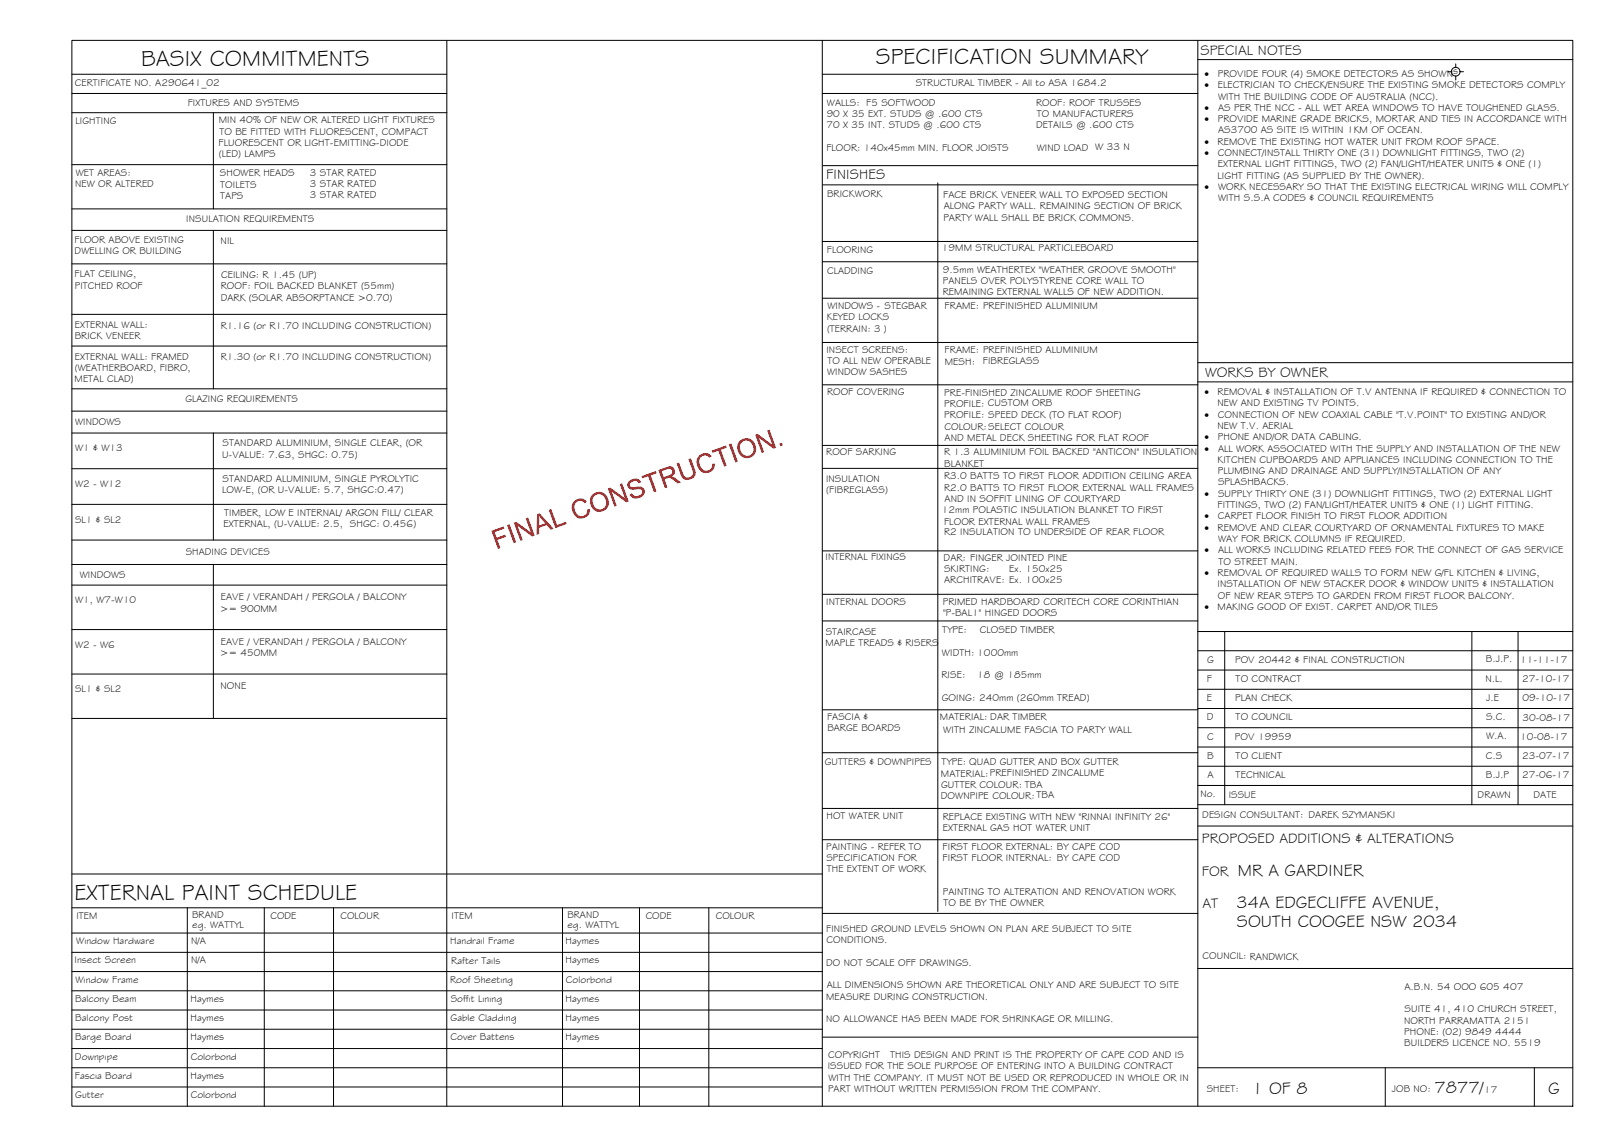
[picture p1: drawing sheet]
<svg xmlns="http://www.w3.org/2000/svg" width="420mm" height="297mm" viewBox="0 0 420 297" stroke-linecap="round" stroke-linejoin="round" font-family="sans-serif">
<defs><g id="words">
<g font-size="5.9">
<text x="36.7" y="17.2">BASIX COMMITMENTS</text>
<text x="227.6" y="16.8">SPECIFICATION SUMMARY</text>
<text x="19.4" y="233.8">EXTERNAL PAINT SCHEDULE</text>
</g>
<g font-size="4.5">
<text x="321.7" y="227.6">MR A GARDINER</text>
<text x="321.3" y="235.9">34A EDGECLIFFE AVENUE,</text>
<text x="321.4" y="240.9">SOUTH COOGEE NSW 2034</text>
<text x="325.3" y="284.2">1 OF 8</text>
<text x="372.7" y="284.1">7877/</text>
<text x="402.3" y="284.2">G</text>
</g>
<g font-size="3.7">
<text x="311.9" y="14.3">SPECIAL NOTES</text>
<text x="214.7" y="46.6">FINISHES</text>
<text x="313.1" y="98.1">WORKS BY OWNER</text>
<text x="312.3" y="219.2">PROPOSED ADDITIONS &amp; ALTERATIONS</text>
<text x="312.3" y="227.5">FOR</text>
<text x="312.4" y="235.9">AT</text>
</g>
<g font-size="2.6">
<text x="19.5" y="22.5">CERTIFICATE NO. A290641_02</text>
<text x="237.9" y="22.4">STRUCTURAL TIMBER - All to ASA 1684.2</text>
<text x="313" y="20">·</text>
<text x="313" y="22.9">·</text>
<text x="316.4" y="22.9">ELECTRICIAN TO CHECK/ENSURE THE EXISTING SMOKE DETECTORS COMPLY</text>
<text x="316.4" y="20">PROVIDE FOUR (4) SMOKE DETECTORS AS SHOWN</text>
<text x="377.6" y="19.2">s</text>
<text x="48.8" y="27.5">FIXTURES AND SYSTEMS</text>
<text x="214.9" y="27.4">WALLS: F5 SOFTWOOD</text>
<text x="269.2" y="27.4">ROOF: ROOF TRUSSES</text>
<text x="313" y="28.8">·</text>
<text x="316.5" y="28.8">AS PER THE NCC - ALL WET AREA WINDOWS TO HAVE TOUGHENED GLASS.</text>
<text x="316.5" y="25.9">WITH THE BUILDING CODE OF AUSTRALIA (NCC).</text>
<text x="19.6" y="32.2">LIGHTING</text>
<text x="56.8" y="32">MIN 40% OF NEW OR ALTERED LIGHT FIXTURES</text>
<text x="57" y="35">TO BE FITTED WITH FLUORESCENT, COMPACT</text>
<text x="214.8" y="33.3">70 X 35 INT. STUDS @ .600 CTS</text>
<text x="214.8" y="30.4">90 X 35 EXT. STUDS @ .600 CTS</text>
<text x="269.2" y="33.3">DETAILS @ .600 CTS</text>
<text x="269.4" y="30.4">TO MANUFACTURERS</text>
<text x="313" y="31.7">·</text>
<text x="316.4" y="31.7">PROVIDE MARINE GRADE BRICKS, MORTAR AND TIES IN ACCORDANCE WITH</text>
<text x="316.5" y="34.7">AS3700 AS SITE IS WITHIN 1KM OF OCEAN.</text>
<text x="56.8" y="37.9">FLUORESCENT OR LIGHT-EMITTING-DIODE</text>
<text x="56.9" y="40.8">(LED) LAMPS</text>
<text x="214.7" y="39.2">FLOOR: 140x45mm MIN. FLOOR JOISTS</text>
<text x="269.4" y="39.2">WIND LOAD W 33 N</text>
<text x="313" y="37.6">·</text>
<text x="313" y="40.5">·</text>
<text x="316.4" y="37.6">REMOVE THE EXISTING HOT WATER UNIT FROM ROOF SPACE.</text>
<text x="316.5" y="40.5">CONNECT/INSTALL THIRTY ONE (31) DOWNLIGHT FITTINGS, TWO (2)</text>
<text x="19.7" y="45.8">WET AREAS:</text>
<text x="57.2" y="45.8">SHOWER HEADS</text>
<text x="80.5" y="45.6">3 STAR RATED</text>
<text x="316.4" y="46.4">LIGHT FITTING (AS SUPPLIED BY THE OWNER).</text>
<text x="316.4" y="43.5">EXTERNAL LIGHT FITTINGS, TWO (2) FAN/LIGHT/HEATER UNITS &amp; ONE (1)</text>
<text x="19.5" y="48.7">NEW OR ALTERED</text>
<text x="57.2" y="48.7">TOILETS</text>
<text x="57.2" y="51.7">TAPS</text>
<text x="80.5" y="48.6">3 STAR RATED</text>
<text x="80.5" y="51.5">3 STAR RATED</text>
<text x="214.9" y="51.2">BRICKWORK</text>
<text x="245.1" y="51.5">FACE BRICK VENEER WALL TO EXPOSED SECTION</text>
<text x="313" y="49.4">·</text>
<text x="316.5" y="49.4">WORK NECESSARY SO THAT THE EXISTING ELECTRICAL WIRING WILL COMPLY</text>
<text x="316.5" y="52.3">WITH S.S.A CODES &amp; COUNCIL REQUIREMENTS</text>
<text x="48.4" y="57.8">INSULATION REQUIREMENTS</text>
<text x="245.1" y="57.4">PARTY WALL SHALL BE BRICK COMMONS.</text>
<text x="245.2" y="54.4">ALONG PARTY WALL. REMAINING SECTION OF BRICK</text>
<text x="19.4" y="63.2">FLOOR ABOVE EXISTING</text>
<text x="57.3" y="63.4">NIL</text>
<text x="214.8" y="65.9">FLOORING</text>
<text x="244.8" y="65.3">19MM STRUCTURAL PARTICLEBOARD</text>
<text x="19.4" y="66.1">DWELLING OR BUILDING</text>
<text x="214.9" y="71.2">CLADDING</text>
<text x="245" y="70.9">9.5mm WEATHERTEX &quot;WEATHER GROOVE SMOOTH&quot;</text>
<text x="19.4" y="72.1">FLAT CEILING,</text>
<text x="19.4" y="75">PITCHED ROOF</text>
<text x="57.3" y="75.2">ROOF: FOIL BACKED BLANKET (55mm)</text>
<text x="57.4" y="72.3">CEILING: R 1.45 (UP)</text>
<text x="244.9" y="76.8">REMAINING EXTERNAL WALLS OF NEW ADDITION.</text>
<text x="245" y="73.8">PANELS OVER POLYSTYRENE CORE WALL TO</text>
<text x="57.3" y="78.2">DARK (SOLAR ABSORPTANCE &gt;0.70)</text>
<text x="214.8" y="83.2">KEYED LOCKS</text>
<text x="215" y="80.3">WINDOWS - STEGBAR</text>
<text x="245.5" y="80.3">FRAME: PREFINISHED ALUMINIUM</text>
<text x="19.4" y="85.2">EXTERNAL WALL:</text>
<text x="19.4" y="88.1">BRICK VENEER</text>
<text x="57.3" y="85.4">R1.16 (or R1.70 INCLUDING CONSTRUCTION)</text>
<text x="214.9" y="86.2">(TERRAIN: 3 )</text>
<text x="19.4" y="93.4">EXTERNAL WALL: FRAMED</text>
<text x="57.3" y="93.7">R1.30 (or R1.70 INCLUDING CONSTRUCTION)</text>
<text x="214.7" y="91.7">INSECT SCREENS:</text>
<text x="215" y="94.6">TO ALL NEW OPERABLE</text>
<text x="245.5" y="91.8">FRAME: PREFINISHED ALUMINIUM</text>
<text x="245.5" y="94.8">MESH:</text>
<text x="255.4" y="94.7">FIBREGLASS</text>
<text x="19.4" y="99.3">METAL CLAD)</text>
<text x="19.4" y="96.4">(WEATHERBOARD, FIBRO,</text>
<text x="214.9" y="97.6">WINDOW SASHES</text>
<text x="48.2" y="104.5">GLAZING REQUIREMENTS</text>
<text x="214.9" y="102.8">ROOF COVERING</text>
<text x="245.3" y="102.9">PRE-FINISHED ZINCALUME ROOF SHEETING</text>
<text x="245.3" y="105.8">PROFILE: CUSTOM ORB</text>
<text x="313" y="102.7">·</text>
<text x="316.4" y="102.7">REMOVAL &amp; INSTALLATION OF T.V ANTENNA IF REQUIRED &amp; CONNECTION TO</text>
<text x="316.4" y="105.6">NEW AND EXISTING TV POINTS.</text>
<text x="19.5" y="110.4">WINDOWS</text>
<text x="245.3" y="108.7">PROFILE: SPEED DECK (TO FLAT ROOF)</text>
<text x="245.4" y="111.6">COLOUR:SELECT COLOUR</text>
<text x="313" y="108.6">·</text>
<text x="316.4" y="111.5">NEW T.V. AERIAL</text>
<text x="316.5" y="108.6">CONNECTION OF NEW COAXIAL CABLE &quot;T.V.POINT&quot; TO EXISTING AND/OR</text>
<text x="19.5" y="117.3">W1 &amp; W13</text>
<text x="57.7" y="118.9">U-VALUE: 7.63, SHGC: 0.75)</text>
<text x="57.8" y="116">STANDARD ALUMINIUM, SINGLE CLEAR, (OR</text>
<text x="214.7" y="118.3">ROOF SARKING</text>
<text x="245.3" y="118.3">R 1.3 ALUMINIUM FOIL BACKED &quot;ANTICON&quot; INSULATION</text>
<text x="245.4" y="114.6">AND METAL DECK SHEETING FOR FLAT ROOF</text>
<text x="313" y="114.4">·</text>
<text x="313" y="117.4">·</text>
<text x="316.4" y="114.4">PHONE AND/OR DATA CABLING.</text>
<text x="316.5" y="117.4">ALL WORK ASSOCIATED WITH THE SUPPLY AND INSTALLATION OF THE NEW</text>
<text x="57.8" y="125.3">STANDARD ALUMINIUM, SINGLE PYROLYTIC</text>
<text x="214.6" y="125.3">INSULATION</text>
<text x="245.3" y="124.6">R3.0 BATTS TO FIRST FLOOR ADDITION CEILING AREA</text>
<text x="245.4" y="121.3">BLANKET</text>
<text x="316.4" y="120.3">KITCHEN CUPBOARDS AND APPLIANCES INCLUDING CONNECTION TO THE</text>
<text x="316.4" y="123.2">PLUMBING AND DRAINAGE AND SUPPLY/INSTALLATION OF ANY</text>
<text x="19.5" y="126.5">W2 - W12</text>
<text x="57.7" y="128.2">LOW-E, (OR U-VALUE: 5.7, SHGC:0.47)</text>
<text x="214.7" y="128.2">(FIBREGLASS)</text>
<text x="245.3" y="127.5">R2.0 BATTS TO FIRST FLOOR EXTERNAL WALL FRAMES</text>
<text x="245.4" y="130.5">AND IN SOFFIT LINING OF COURTYARD</text>
<text x="313" y="129.1">·</text>
<text x="316.5" y="126.2">SPLASHBACKS.</text>
<text x="316.5" y="129.1">SUPPLY THIRTY ONE (31) DOWNLIGHT FITTINGS, TWO (2) EXTERNAL LIGHT</text>
<text x="19.5" y="135.8">SL1 &amp; SL2</text>
<text x="58.1" y="137">EXTERNAL, (U-VALUE: 2.5, SHGC: 0.456)</text>
<text x="58.3" y="134.1">TIMBER, LOW E INTERNAL/ ARGON FILL/ CLEAR</text>
<text x="244.8" y="133.4">12mm POLASTIC INSULATION BLANKET TO FIRST</text>
<text x="245.3" y="136.3">FLOOR EXTERNAL WALL FRAMES</text>
<text x="313" y="135">·</text>
<text x="313" y="137.9">·</text>
<text x="316.4" y="132.1">FITTINGS, TWO (2) FAN/LIGHT/HEATER UNITS &amp; ONE (1) LIGHT FITTING.</text>
<text x="316.4" y="137.9">REMOVE AND CLEAR COURTYARD OF ORNAMENTAL FIXTURES TO MAKE</text>
<text x="316.5" y="135">CARPET FLOOR FINISH TO FIRST FLOOR ADDITION</text>
<text x="245.3" y="139.2">R2 INSULATION TO UNDERSIDE OF REAR FLOOR</text>
<text x="313" y="143.8">·</text>
<text x="316.5" y="143.8">ALL WORKS INCLUDING RELATED FEES FOR THE CONNECT OF GAS SERVICE</text>
<text x="316.5" y="140.9">WAY FOR BRICK COLUMNS IF REQUIRED.</text>
<text x="48.3" y="144.3">SHADING DEVICES</text>
<text x="214.5" y="145.6">INTERNAL FIXINGS</text>
<text x="245.2" y="145.8">DAR: FINGER JOINTED PINE</text>
<text x="245.3" y="148.7">SKIRTING:</text>
<text x="262.3" y="148.7">Ex. 150x25</text>
<text x="313" y="149.7">·</text>
<text x="316.4" y="149.7">REMOVAL OF REQUIRED WALLS TO FORM NEW G/FL KITCHEN &amp; LIVING,</text>
<text x="316.6" y="146.7">TO STREET MAIN.</text>
<text x="20.7" y="150.2">WINDOWS</text>
<text x="245.3" y="151.6">ARCHITRAVE: Ex. 100x25</text>
<text x="316.3" y="152.6">INSTALLATION OF NEW STACKER DOOR &amp; WINDOW UNITS &amp; INSTALLATION</text>
<text x="316.5" y="155.5">OF NEW REAR STEPS TO GARDEN FROM FIRST FLOOR BALCONY.</text>
<text x="19.5" y="156.8">W1, W7-W10</text>
<text x="57.2" y="159">&gt;= 900MM</text>
<text x="57.3" y="156">EAVE / VERANDAH / PERGOLA / BALCONY</text>
<text x="214.7" y="157.3">INTERNAL DOORS</text>
<text x="245" y="157.2">PRIMED HARDBOARD CORITECH CORE CORINTHIAN</text>
<text x="245" y="160.2">&quot;P-BAL1&quot; HINGED DOORS</text>
<text x="313" y="158.5">·</text>
<text x="316.4" y="158.5">MAKING GOOD OF EXIST. CARPET AND/OR TILES</text>
<text x="57.3" y="167.6">EAVE / VERANDAH / PERGOLA / BALCONY</text>
<text x="214.5" y="167.9">MAPLE TREADS &amp; RISERS</text>
<text x="214.6" y="164.9">STAIRCASE</text>
<text x="244.8" y="164.5">TYPE:</text>
<text x="254.6" y="164.5">CLOSED TIMBER</text>
<text x="19.5" y="168.4">W2 - W6</text>
<text x="57.2" y="170.5">&gt;= 450MM</text>
<text x="244.8" y="170.4">WIDTH: 1000mm</text>
<text x="313.7" y="172.2">G</text>
<text x="320.9" y="172.2">POV 20442 &amp; FINAL CONSTRUCTION</text>
<text x="386.1" y="172.1">B.J.P.</text>
<text x="395" y="172.3">11-11-17</text>
<text x="19.5" y="179.9">SL1 &amp; SL2</text>
<text x="57.3" y="179.1">NONE</text>
<text x="244.6" y="176.2">RISE:</text>
<text x="253.9" y="176.2">18 @ 185mm</text>
<text x="313.6" y="177.2">F</text>
<text x="321.1" y="177.2">TO CONTRACT</text>
<text x="386" y="177.1">N.L.</text>
<text x="395.5" y="177.3">27-10-17</text>
<text x="244.7" y="182.1">GOING: 240mm (260mm TREAD)</text>
<text x="313.6" y="182.2">E</text>
<text x="320.9" y="182.2">PLAN CHECK</text>
<text x="386.2" y="182.1">J.E</text>
<text x="395.6" y="182.3">09-10-17</text>
<text x="214.9" y="187.1">FASCIA &amp;</text>
<text x="215" y="190">BARGE BOARDS</text>
<text x="244.2" y="187.1">MATERIAL: DAR TIMBER</text>
<text x="245.1" y="190.5">WITH ZINCALUME FASCIA TO PARTY WALL</text>
<text x="313.6" y="187.2">D</text>
<text x="321.1" y="187.2">TO COUNCIL</text>
<text x="386.1" y="187.1">S.C.</text>
<text x="395.6" y="187.3">30-08-17</text>
<text x="313.7" y="197.2">B</text>
<text x="313.7" y="192.2">C</text>
<text x="320.9" y="192.2">POV 19959</text>
<text x="321.1" y="197.2">TO CLIENT</text>
<text x="386.1" y="197.2">C.S</text>
<text x="386.1" y="192.1">W.A.</text>
<text x="395" y="192.3">10-08-17</text>
<text x="395.5" y="197.3">23-07-17</text>
<text x="214.3" y="198.7">GUTTERS &amp; DOWNPIPES</text>
<text x="244.5" y="201.8">MATERIAL:PREFINISHED ZINCALUME</text>
<text x="244.7" y="198.9">TYPE: QUAD GUTTER AND BOX GUTTER</text>
<text x="313.7" y="202.2">A</text>
<text x="321.1" y="202.2">TECHNICAL</text>
<text x="386.1" y="202.1">B.J.P</text>
<text x="395.5" y="202.3">27-06-17</text>
<text x="244.5" y="207.7">DOWNPIPE COLOUR: TBA</text>
<text x="244.5" y="204.7">GUTTER COLOUR: TBA</text>
<text x="311.9" y="207.1">No.</text>
<text x="319.3" y="207.3">ISSUE</text>
<text x="383.9" y="207.5">DRAWN</text>
<text x="398.5" y="207.4">DATE</text>
<text x="214.8" y="212.8">HOT WATER UNIT</text>
<text x="244.9" y="213">REPLACE EXISTING WITH NEW &quot;RINNAI INFINITY 26&quot;</text>
<text x="245" y="215.9">EXTERNAL GAS HOT WATER UNIT</text>
<text x="312.4" y="212.6">DESIGN CONSULTANT: DAREK SZYMANSKI</text>
<text x="214.7" y="220.9">PAINTING - REFER TO</text>
<text x="244.9" y="220.9">FIRST FLOOR EXTERNAL: BY CAPE COD</text>
<text x="214.7" y="223.8">SPECIFICATION FOR</text>
<text x="214.8" y="226.7">THE EXTENT OF WORK</text>
<text x="244.9" y="223.8">FIRST FLOOR INTERNAL: BY CAPE COD</text>
<text x="245" y="232.6">PAINTING TO ALTERATION AND RENOVATION WORK</text>
<text x="19.8" y="238.9">ITEM</text>
<text x="49.9" y="238.6">BRAND</text>
<text x="70.3" y="238.9">CODE</text>
<text x="88.5" y="238.8">COLOUR</text>
<text x="117.3" y="238.9">ITEM</text>
<text x="147.4" y="238.6">BRAND</text>
<text x="167.8" y="238.9">CODE</text>
<text x="186" y="238.8">COLOUR</text>
<text x="245.1" y="235.5">TO BE BY THE OWNER</text>
<text x="19.8" y="245.4">Window Hardware</text>
<text x="49.7" y="245.3">N/A</text>
<text x="50" y="241.1">eg. WATTYL</text>
<text x="117" y="245.4">Handrail Frame</text>
<text x="147" y="245.4">Haymes</text>
<text x="147.5" y="241.1">eg. WATTYL</text>
<text x="214.7" y="242.2">FINISHED GROUND LEVELS SHOWN ON PLAN ARE SUBJECT TO SITE</text>
<text x="214.8" y="245.1">CONDITIONS.</text>
<text x="19.4" y="250.3">Insect Screen</text>
<text x="49.7" y="250.3">N/A</text>
<text x="117.2" y="250.4">Rafter Tails</text>
<text x="147" y="250.4">Haymes</text>
<text x="214.7" y="251">DO NOT SCALE OFF DRAWINGS.</text>
<text x="312.5" y="249.3">COUNCIL: RANDWICK</text>
<text x="19.6" y="255.3">Window Frame</text>
<text x="117" y="255.4">Roof Sheeting</text>
<text x="147.1" y="255.3">Colorbond</text>
<text x="214.8" y="256.9">ALL DIMENSIONS SHOWN ARE THEORETICAL ONLY AND ARE SUBJECT TO SITE</text>
<text x="364.9" y="257.3">A.B.N. 54 OOO 605 407</text>
<text x="19.5" y="260.4">Balcony Beam</text>
<text x="49.5" y="260.4">Haymes</text>
<text x="117.1" y="260.4">Soffit Lining</text>
<text x="147" y="260.4">Haymes</text>
<text x="214.7" y="259.8">MEASURE DURING CONSTRUCTION.</text>
<text x="364.9" y="263.1">SUITE 41, 410 CHURCH STREET,</text>
<text x="19.6" y="265.3">Balcony Post</text>
<text x="49.5" y="265.4">Haymes</text>
<text x="117.1" y="265.4">Gable Cladding</text>
<text x="147" y="265.4">Haymes</text>
<text x="214.7" y="265.7">NO ALLOWANCE HAS BEEN MADE FOR SHRINKAGE OR MILLING.</text>
<text x="364.8" y="266">NORTH PARRAMATTA 2151</text>
<text x="364.9" y="269">PHONE: (02) 9849 4444</text>
<text x="19.5" y="275.4">Downpipe</text>
<text x="19.5" y="270.4">Barge Board</text>
<text x="49.5" y="270.4">Haymes</text>
<text x="49.6" y="275.4">Colorbond</text>
<text x="117.1" y="270.4">Cover Battens</text>
<text x="147" y="270.4">Haymes</text>
<text x="215.2" y="274.9">COPYRIGHT</text>
<text x="231.3" y="274.9">THIS DESIGN AND PRINT IS THE PROPERTY OF CAPE COD AND IS</text>
<text x="364.9" y="271.9">BUILDERS LICENCE NO. 5519</text>
<text x="19.5" y="280.3">Fascia Board</text>
<text x="49.5" y="280.4">Haymes</text>
<text x="215.1" y="277.9">ISSUED FOR THE SOLE PURPOSE OF ENTERING INTO A BUILDING CONTRACT</text>
<text x="215.3" y="280.8">WITH THE COMPANY. IT MUST NOT BE USED OR REPRODUCED IN WHOLE OR IN</text>
<text x="19.6" y="285.4">Gutter</text>
<text x="49.6" y="285.3">Colorbond</text>
<text x="215.2" y="283.8">PART WITHOUT WRITTEN PERMISSION FROM THE COMPANY.</text>
<text x="313.6" y="283.8">SHEET:</text>
<text x="361.7" y="283.9">JOB NO:</text>
<text x="385.6" y="284.1">17</text>
</g>
</g></defs>
<!-- layer: BORDER -->
<g fill="none" stroke="#000" stroke-width=".26">
<path d="M18.7 10.5h390v277h-390zM116.1 10.5v277M213.7 19.3h97.5M213.7 10.5v277M311.2 15.5h97.5M311.2 10.5v277M213.7 24.3h97.5M213.8 48h97.4M213.8 43h97.4M243.7 47.5v189.4M213.7 62.8h97.5M213.7 77.5h97.5"/>
<path d="M213.7 68h97.5M213.7 89h97.5M311.2 94.2h97.5M311.2 99.2h97.5M213.7 115.8h97.5M213.7 100h97.5M213.7 121.7h97.5M213.7 154.4h97.5M213.7 143.2h97.5M213.7 161.4h97.5M311.2 179.1h97.5M311.2 174.1h97.5"/>
<path d="M311.2 169.1h97.5M311.2 164.1h97.5M318.2 164.1v45M382.4 164.1v45M394.4 164.1v45M213.7 195.6h97.5M213.7 184.5h97.5M311.2 199.1h97.5M311.2 194.1h97.5M311.2 189.1h97.5M311.2 184.1h97.5M213.7 210.1h97.5"/>
<path d="M213.7 218.2h97.5M311.2 204.1h97.5M311.2 214.7h97.5M311.2 209.1h97.5M18.7 227.1h195M18.7 235.9h195M48.7 235.9v51.6M68.7 235.9v51.6M86.7 235.9v51.6M146.2 235.9v51.6M166.2 235.9v51.6M184.2 235.9v51.6"/>
<path d="M213.7 237.4h97.5M18.7 242.5h195M18.7 247.5h195M18.7 252.5h195M18.7 257.5h195M311.2 251.7h97.5M18.7 277.5h195M18.7 262.5h195M18.7 267.5h195M18.7 272.5h195M213.7 269.5h97.5M311.2 277.5h97.5"/>
<path d="M359.9 277.5v10M398.7 277.5v10M18.7 282.5h195"/>
</g>
<!-- layer: BASIX -->
<g fill="none" stroke="#000" stroke-width=".26">
<path d="M18.7 19.3h97.4M18.7 24.3h97.4M18.7 29.3h97.4M55.4 29.3v25M18.7 42.8h97.4M18.7 54.3h97.4M18.7 59.9h97.4M55.4 59.9v41.1M18.7 68.6h97.4M18.7 81.7h97.4M18.7 89.9h97.4M18.7 106.8h97.4"/>
<path d="M18.7 112.5h97.4M18.7 101h97.4M55.4 112.5v27.8M18.7 121.8h97.4M18.7 131.1h97.4M18.7 146.7h97.4M18.7 152.1h97.4M18.7 140.3h97.4M55.4 146.7v40M18.7 163.6h97.4M18.7 175.2h97.4M18.7 186.7h97.4"/>
</g>
<!-- layer: SERVICES -->
<g fill="none" stroke="#000" stroke-width=".26">
<path d="M376.2 18.6h.9M378.3 16.6v.9M378.3 19.8v1M379.4 18.6h.9"/>
<circle cx="378.2" cy="18.6" r="1.13"/>
</g>
<!-- layer: Stamp - Final Construction -->
<g fill="#f00">
<path d="M127.7 138l3.2-1.2 .1 .6-2.5 .9 .5 1.5 2.2-.8 .3 .5-2.3 .8 .8 2.1-.6 .3z"/>
<path d="M131.8 136.5l.6-.3 1.7 4.7-.6 .3z"/>
<path d="M133.5 135.8l.6-.2 3.9 2.8-1.4-3.7 .6-.2 1.7 4.7-.6 .2-3.8-2.8 1.3 3.7-.6 .2z"/>
<path d="M142.6 132.5l.6-.2 1.5 4.2 2.4-.9 .1 .6-2.9 1z"/>
<path d="M149 130.4l.8-.6 1.1-.2 .8 .1 .6 .6 .1 .1-.5 .4-.9-.6-.9 .1-.6 .5-.3 1 .6 1.7 1 .6 1.3-.3 .4-.7 .1-.7 .6-.1-.1 1.2-.6 .7-.9 .5-.8 .1-.7-.2-.7-.6-.6-.9-.2-.8v-1.1z"/>
<path d="M158 127l.6-.3 3.8 2.8-1.4-3.7 .6-.2 1.8 4.7-.7 .2-3.8-2.8 1.3 3.7-.5 .2z"/>
<path d="M163.3 125.2l.9-.6 1.2-.2 .6 .2 .5 .7-.5 .3-.4-.5-.6-.1-1.1 .4a.73 .73 0 0 0-.1 1 .73 .73 0 0 0 1 .2l1.5-.1 .8 .3 .4 1.1-.6 1.1-1.5 .6-.8-.1-.6-.5-.4-.5 .6-.3 .5 .6 1 .1 .8-.4 .4-.7-.4-.6h-2.3l-.7-.2-.5-.9z"/>
<path d="M166.7 123.8l3.7-1.4 .2 .6-1.5 .5 1.5 4.2-.7 .2-1.5-4.1-1.5 .5z"/>
<path d="M175.8 120.5l.6-.3 1.5 3.6 .5 .3 .8-.1 .7-.5 .2-.5-1.2-3.7 .6-.2 1.2 3.5v.7l-.3 .6-.5 .4-.9 .4h-.8l-.6-.2-.7-1z"/>
<path d="M181.6 118.5l.7-.5 .9-.3 1 .2 .6 .5 .1 .2-.6 .4-.8-.6-1 .1-.7 .7-.1 1 .7 1.6 1 .6 1.2-.5 .4-.6v-.7l.7-.1-.1 1.1-.6 .8-.7 .4-1 .2-.8-.2-.6-.6-.6-1-.3-1 .1-.9z"/>
<path d="M184.9 117.1l3.7-1.3 .2 .5-1.5 .6 1.5 4.1-.6 .3-1.5-4.2-1.6 .6z"/>
<path d="M189.4 115.5l.6-.2 1.7 4.7-.6 .2z"/>
<path d="M196.2 113l.7-.2 3.8 2.8-1.4-3.7 .6-.2 1.7 4.7-.6 .2-3.8-2.8 1.3 3.7-.6 .2z"/>
<path d="M202.5 115.3l.7-.2 .2 .6-.7 .3z"/>
<path d="M139.5 133.6l.7-.2 3.6 4-.7 .3-1-1.3-2 .8v1.6l-.7 .2zM140 134l.1 2.6 1.6-.6z"/>
<path d="M153.8 128.7l.8-.6 .9-.3 1.1 .2 .8 .6 .5 .8 .3 1-.2 1.2-.6 .8-.7 .4-1.1 .2-.7-.2-.7-.4-.6-.9-.3-1.1 .1-.9zM154.5 128.9l-.5 1 .1 .9 .3 .8 .5 .6 .7 .2 1.3-.3 .5-.7 .1-.9-.6-1.5-1-.6-.7 .1z"/>
<path d="M171.1 122.2l2.7-1 .9 .1 .5 .6 .2 .8-.3 .7-.7 .4 .8 .3 1.7 1.3-.7 .2-2.2-1.4-1.3 .4 .7 2-.6 .3zM171.9 122.5l.6 1.5 1.8-.7 .4-.6-.1-.5-.5-.4z"/>
<path d="M192.1 114.7l.6-.5 1-.3h.8l.9 .5 .7 .8 .4 1.2-.1 .9-.5 1-.8 .5-1 .3-.8-.2-.8-.5-.6-.9-.3-.9v-.9zM192.8 114.9l-.6 1 .1 .8 .4 1 1.1 .8 1.2-.3 .6-.5 .2-.7-.1-.8-.4-1-.5-.5-.8-.2z"/>
</g>
<use href="#words"/>
</svg>
